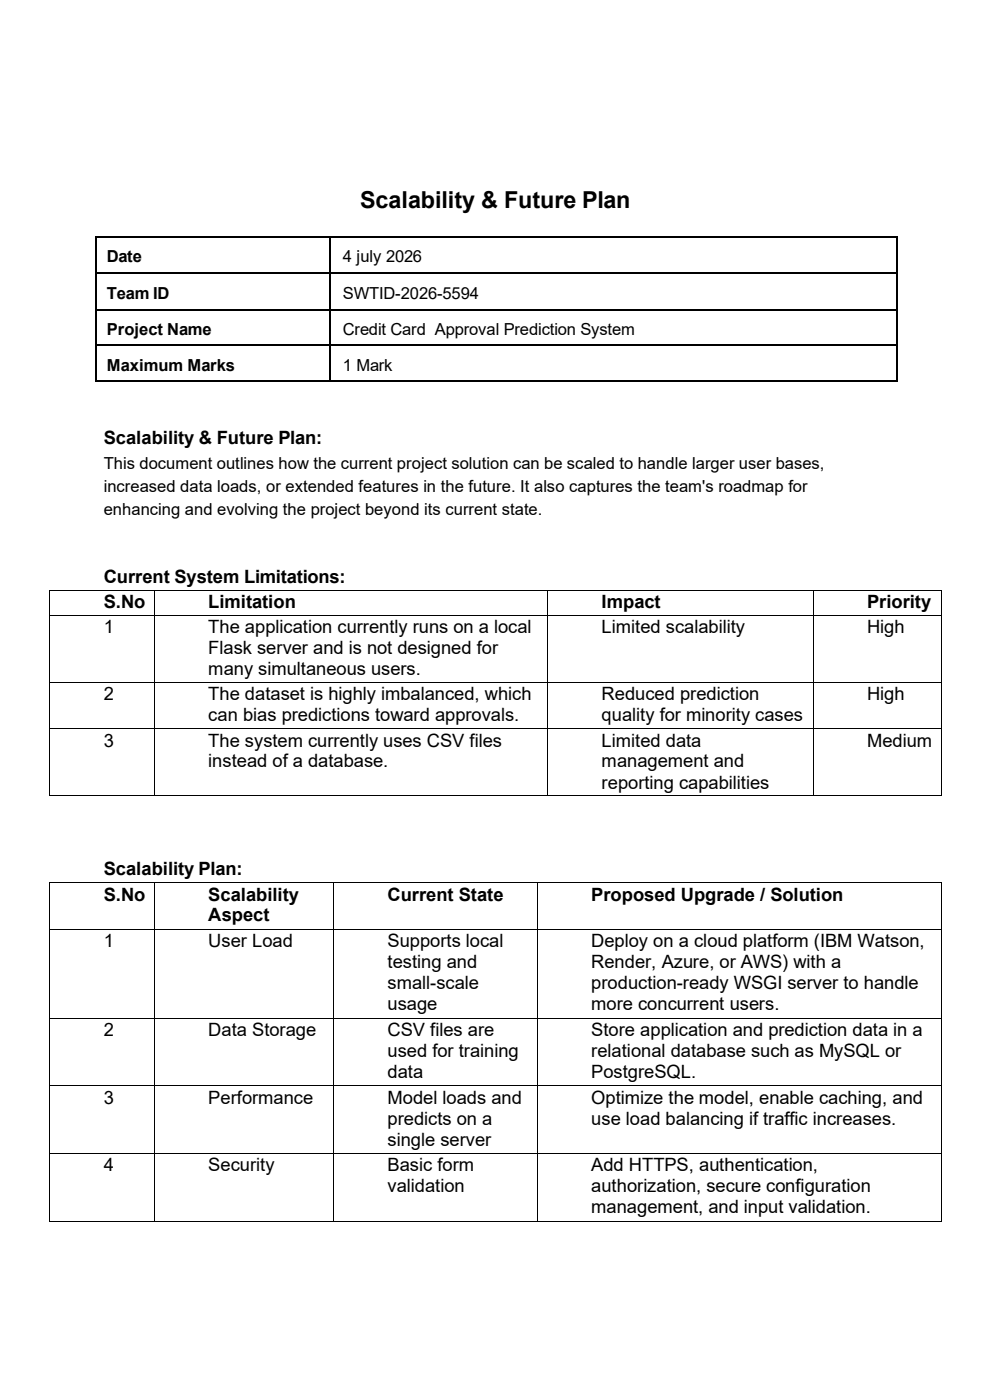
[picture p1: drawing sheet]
<svg xmlns="http://www.w3.org/2000/svg" width="210mm" height="297mm" viewBox="0 0 210 297" stroke-linecap="round" stroke-linejoin="round" font-family="sans-serif">
<defs><g id="words">
<text font-size="5" x="76.4" y="44.1">Scalability &amp; Future Plan</text>
<g font-size="3.9">
<text x="22" y="94.1">Scalability &amp; Future Plan:</text>
<text x="22" y="123.7">Current System Limitations:</text>
<text x="22" y="129">S.No</text>
<text x="44.2" y="129">Limitation</text>
<text x="127.7" y="129">Impact</text>
<text x="184" y="129">Priority</text>
<text x="22" y="134.4">1</text>
<text x="44.2" y="134.4">The application currently runs on a local</text>
<text x="127.7" y="134.4">Limited scalability</text>
<text x="184" y="134.4">High</text>
<text x="44.2" y="138.8">Flask server and is not designed for</text>
<text x="44.2" y="143.3">many simultaneous users.</text>
<text x="22" y="148.6">2</text>
<text x="44.2" y="148.6">The dataset is highly imbalanced, which</text>
<text x="127.7" y="148.6">Reduced prediction</text>
<text x="184" y="148.6">High</text>
<text x="44.2" y="153.1">can bias predictions toward approvals.</text>
<text x="127.7" y="153.1">quality for minority cases</text>
<text x="22" y="158.4">3</text>
<text x="44.2" y="158.4">The system currently uses CSV files</text>
<text x="127.7" y="158.4">Limited data</text>
<text x="184" y="158.4">Medium</text>
<text x="44.2" y="162.8">instead of a database.</text>
<text x="127.7" y="162.8">management and</text>
<text x="127.7" y="167.3">reporting capabilities</text>
<text x="22" y="185.7">Scalability Plan:</text>
<text x="22" y="191.1">S.No</text>
<text x="44.2" y="191.1">Scalability</text>
<text x="82.2" y="191.1">Current State</text>
<text x="125.5" y="191.1">Proposed Upgrade / Solution</text>
<text x="44.2" y="195.5">Aspect</text>
<text x="22" y="201">1</text>
<text x="44.2" y="201">User Load</text>
<text x="82.2" y="201">Supports local</text>
<text x="125.5" y="201">Deploy on a cloud platform (IBM Watson,</text>
<text x="82.2" y="205.4">testing and</text>
<text x="82.2" y="209.9">small-scale</text>
<text x="125.5" y="205.4">Render, Azure, or AWS) with a</text>
<text x="125.5" y="209.9">production-ready WSGI server to handle</text>
<text x="82.2" y="214.4">usage</text>
<text x="125.5" y="214.4">more concurrent users.</text>
<text x="22" y="219.8">2</text>
<text x="44.2" y="219.8">Data Storage</text>
<text x="82.2" y="219.8">CSV files are</text>
<text x="125.5" y="219.8">Store application and prediction data in a</text>
<text x="82.2" y="224.3">used for training</text>
<text x="125.5" y="224.3">relational database such as MySQL or</text>
<text x="82.2" y="228.7">data</text>
<text x="125.5" y="228.7">PostgreSQL.</text>
<text x="22" y="234.2">3</text>
<text x="44.2" y="234.2">Performance</text>
<text x="82.2" y="234.2">Model loads and</text>
<text x="82.2" y="238.6">predicts on a</text>
<text x="125.5" y="234.2">Optimize the model, enable caching, and</text>
<text x="125.5" y="238.6">use load balancing if traffic increases.</text>
<text x="82.2" y="243.1">single server</text>
<text x="22" y="248.5">4</text>
<text x="44.2" y="248.5">Security</text>
<text x="82.2" y="248.5">Basic form</text>
<text x="125.5" y="248.5">Add HTTPS, authentication,</text>
<text x="82.2" y="253">validation</text>
<text x="125.5" y="253">authorization, secure configuration</text>
<text x="125.5" y="257.4">management, and input validation.</text>
</g>
<g font-size="3.5">
<text x="22.7" y="55.7">Date</text>
<text x="72.7" y="55.7">4 july 2026</text>
<text x="22.7" y="63.3">Team ID</text>
<text x="72.7" y="63.3">SWTID-2026-5594</text>
<text x="22.7" y="71">Project Name</text>
<text x="72.7" y="71">Credit Card Approval Prediction System</text>
<text x="22.7" y="78.7">Maximum Marks</text>
<text x="72.7" y="78.7">1 Mark</text>
<text x="22" y="99.4">This document outlines how the current project solution can be scaled to handle larger user bases,</text>
<text x="22" y="104.4">increased data loads, or extended features in the future. It also captures the team's roadmap for</text>
<text x="22" y="109.3">enhancing and evolving the project beyond its current state.</text>
</g>
</g></defs>
<g fill="#000">
<path d="M20.1 50.1h.4v.3h-.4z" fill-rule="evenodd"/>
<path d="M20.1 50.1h.4v.3h-.4z" fill-rule="evenodd"/>
<path d="M20.1 57.8h.4v.4h-.4z" fill-rule="evenodd"/>
<path d="M69.9 50.1h.3v.3h-.3z" fill-rule="evenodd"/>
<path d="M69.9 57.8h.3v.4h-.3z" fill-rule="evenodd"/>
<path d="M190.2 50.1h.3v.3h-.3z" fill-rule="evenodd"/>
<path d="M190.2 50.1h.3v.3h-.3z" fill-rule="evenodd"/>
<path d="M190.2 57.8h.3v.4h-.3z" fill-rule="evenodd"/>
<path d="M20.1 65.6h.4v.3h-.4z" fill-rule="evenodd"/>
<path d="M20.1 73h.4v.3h-.4z" fill-rule="evenodd"/>
<path d="M69.9 65.6h.3v.3h-.3z" fill-rule="evenodd"/>
<path d="M69.9 73h.3v.3h-.3z" fill-rule="evenodd"/>
<path d="M190.2 65.6h.3v.3h-.3z" fill-rule="evenodd"/>
<path d="M190.2 73h.3v.3h-.3z" fill-rule="evenodd"/>
<path d="M20.1 80.7h.4v.4h-.4z" fill-rule="evenodd"/>
<path d="M20.1 80.7h.4v.4h-.4z" fill-rule="evenodd"/>
<path d="M69.9 80.7h.3v.4h-.3z" fill-rule="evenodd"/>
<path d="M190.2 80.7h.3v.4h-.3z" fill-rule="evenodd"/>
<path d="M190.2 80.7h.3v.4h-.3z" fill-rule="evenodd"/>
<path d="M10.5 125.2h.2v.2h-.2z" fill-rule="evenodd"/>
<path d="M10.5 125.2h.2v.2h-.2z" fill-rule="evenodd"/>
<path d="M10.5 130.5h.2v.2h-.2z" fill-rule="evenodd"/>
<path d="M32.7 125.2h.2v.2h-.2z" fill-rule="evenodd"/>
<path d="M32.7 130.5h.2v.2h-.2z" fill-rule="evenodd"/>
<path d="M116.1 125.2h.2v.2h-.2z" fill-rule="evenodd"/>
<path d="M116.1 130.5h.2v.2h-.2z" fill-rule="evenodd"/>
<path d="M172.5 125.2h.1v.2h-.1z" fill-rule="evenodd"/>
<path d="M172.5 130.5h.1v.2h-.1z" fill-rule="evenodd"/>
<path d="M199.6 125.2h.2v.2h-.2z" fill-rule="evenodd"/>
<path d="M199.6 125.2h.2v.2h-.2z" fill-rule="evenodd"/>
<path d="M199.6 130.5h.2v.2h-.2z" fill-rule="evenodd"/>
<path d="M10.5 144.8h.2v.1h-.2z" fill-rule="evenodd"/>
<path d="M10.5 154.5h.2v.2h-.2z" fill-rule="evenodd"/>
<path d="M32.7 144.8h.2v.1h-.2z" fill-rule="evenodd"/>
<path d="M32.7 154.5h.2v.2h-.2z" fill-rule="evenodd"/>
<path d="M116.1 144.8h.2v.1h-.2z" fill-rule="evenodd"/>
<path d="M116.1 154.5h.2v.2h-.2z" fill-rule="evenodd"/>
<path d="M172.5 144.8h.1v.1h-.1z" fill-rule="evenodd"/>
<path d="M172.5 154.5h.1v.2h-.1z" fill-rule="evenodd"/>
<path d="M199.6 144.8h.2v.1h-.2z" fill-rule="evenodd"/>
<path d="M199.6 154.5h.2v.2h-.2z" fill-rule="evenodd"/>
<path d="M10.5 168.8h.2v.2h-.2z" fill-rule="evenodd"/>
<path d="M10.5 168.8h.2v.2h-.2z" fill-rule="evenodd"/>
<path d="M32.7 168.8h.2v.2h-.2z" fill-rule="evenodd"/>
<path d="M116.1 168.8h.2v.2h-.2z" fill-rule="evenodd"/>
<path d="M172.5 168.8h.1v.2h-.1z" fill-rule="evenodd"/>
<path d="M199.6 168.8h.2v.2h-.2z" fill-rule="evenodd"/>
<path d="M199.6 168.8h.2v.2h-.2z" fill-rule="evenodd"/>
<path d="M10.5 187.3h.2v.1h-.2z" fill-rule="evenodd"/>
<path d="M10.5 187.3h.2v.1h-.2z" fill-rule="evenodd"/>
<path d="M10.5 197.2h.2v.1h-.2z" fill-rule="evenodd"/>
<path d="M32.7 187.3h.2v.1h-.2z" fill-rule="evenodd"/>
<path d="M32.7 197.2h.2v.1h-.2z" fill-rule="evenodd"/>
<path d="M70.7 187.3h.2v.1h-.2z" fill-rule="evenodd"/>
<path d="M70.7 197.2h.2v.1h-.2z" fill-rule="evenodd"/>
<path d="M113.9 187.3h.2v.1h-.2z" fill-rule="evenodd"/>
<path d="M113.9 197.2h.2v.1h-.2z" fill-rule="evenodd"/>
<path d="M199.6 187.3h.2v.1h-.2z" fill-rule="evenodd"/>
<path d="M199.6 187.3h.2v.1h-.2z" fill-rule="evenodd"/>
<path d="M199.6 197.2h.2v.1h-.2z" fill-rule="evenodd"/>
<path d="M10.5 216h.2v.1h-.2z" fill-rule="evenodd"/>
<path d="M32.7 216h.2v.1h-.2z" fill-rule="evenodd"/>
<path d="M70.7 216h.2v.1h-.2z" fill-rule="evenodd"/>
<path d="M113.9 216h.2v.1h-.2z" fill-rule="evenodd"/>
<path d="M199.6 216h.2v.1h-.2z" fill-rule="evenodd"/>
<path d="M10.5 230.3h.2v.2h-.2z" fill-rule="evenodd"/>
<path d="M32.7 230.3h.2v.2h-.2z" fill-rule="evenodd"/>
<path d="M70.7 230.3h.2v.2h-.2z" fill-rule="evenodd"/>
<path d="M113.9 230.3h.2v.2h-.2z" fill-rule="evenodd"/>
<path d="M199.6 230.3h.2v.2h-.2z" fill-rule="evenodd"/>
<path d="M10.5 244.7h.2v.1h-.2z" fill-rule="evenodd"/>
<path d="M10.5 259.1h.2v.1h-.2z" fill-rule="evenodd"/>
<path d="M10.5 259.1h.2v.1h-.2z" fill-rule="evenodd"/>
<path d="M32.7 244.7h.2v.1h-.2z" fill-rule="evenodd"/>
<path d="M32.7 259.1h.2v.1h-.2z" fill-rule="evenodd"/>
<path d="M70.7 244.7h.2v.1h-.2z" fill-rule="evenodd"/>
<path d="M70.7 259.1h.2v.1h-.2z" fill-rule="evenodd"/>
<path d="M113.9 244.7h.2v.1h-.2z" fill-rule="evenodd"/>
<path d="M113.9 259.1h.2v.1h-.2z" fill-rule="evenodd"/>
<path d="M199.6 244.7h.2v.1h-.2z" fill-rule="evenodd"/>
<path d="M199.6 259.1h.2v.1h-.2z" fill-rule="evenodd"/>
<path d="M199.6 259.1h.2v.1h-.2z" fill-rule="evenodd"/>
</g>
<g fill="none" stroke="#000" stroke-width=".34">
<path d="M20.3 50.4v7.4M20.3 58.2v7.4M20.5 50.3h49.4M20.5 58h49.4M70 50.4v7.4M70 58.2v7.4M70.2 50.3h120M70.2 58h120M190.4 50.4v7.4M190.4 58.2v7.4M20.3 65.9v7.1M20.3 73.3v7.4"/>
<path d="M20.5 65.8h49.4M20.5 73.2h49.4M70 65.9v7.1M70 73.3v7.4M70.2 65.8h120M70.2 73.2h120M190.4 65.9v7.1M190.4 73.3v7.4M20.5 80.9h49.4M70.2 80.9h120"/>
</g>
<g fill="none" stroke="#000" stroke-width=".21">
<path d="M10.6 125.4v5.1M10.6 130.7v14.1M10.7 125.3h22M10.7 130.6h22M32.8 125.4v5.1M32.8 130.7v14.1M32.9 125.3h83.2M32.9 130.6h83.2M116.2 125.4v5.1M116.2 130.7v14.1M116.3 125.3h56.2M116.3 130.6h56.2"/>
<path d="M172.5 125.4v5.1M172.5 130.7v14.1M172.6 125.3h27M172.6 130.6h27M199.7 125.4v5.1M199.7 130.7v14.1M10.6 144.9v9.6M10.6 154.7v14.1M10.7 144.8h22M10.7 154.6h22M32.8 144.9v9.6M32.8 154.7v14.1"/>
<path d="M32.9 144.8h83.2M32.9 154.6h83.2M116.2 144.9v9.6M116.2 154.7v14.1M116.3 144.8h56.2M116.3 154.6h56.2M172.5 144.9v9.6M172.5 154.7v14.1M172.6 144.8h27M172.6 154.6h27M199.7 144.9v9.6M199.7 154.7v14.1"/>
<path d="M10.7 168.9h22M32.9 168.9h83.2M116.3 168.9h56.2M172.6 168.9h27M10.6 187.4v9.8M10.6 197.3v18.7M10.7 187.3h22M10.7 197.3h22M32.8 187.4v9.8M32.8 197.3v18.7M32.9 187.3h37.8M32.9 197.3h37.8"/>
<path d="M70.8 187.4v9.8M70.8 197.3v18.7M70.9 187.3h43M70.9 197.3h43M114 187.4v9.8M114 197.3v18.7M114.1 187.3h85.5M114.1 197.3h85.5M199.7 187.4v9.8M199.7 197.3v18.7M10.6 216.1v14.2M10.7 216.1h22"/>
<path d="M32.8 216.1v14.2M32.9 216.1h37.8M70.8 216.1v14.2M70.9 216.1h43M114 216.1v14.2M114.1 216.1h85.5M199.7 216.1v14.2M10.6 230.5v14.2M10.7 230.4h22M32.8 230.5v14.2M32.9 230.4h37.8M70.8 230.5v14.2"/>
<path d="M70.9 230.4h43M114 230.5v14.2M114.1 230.4h85.5M199.7 230.5v14.2M10.6 244.8v14.3M10.7 244.8h22M10.7 259.2h22M32.8 244.8v14.3M32.9 244.8h37.8M32.9 259.2h37.8M70.8 244.8v14.3M70.9 244.8h43"/>
<path d="M70.9 259.2h43M114 244.8v14.3M114.1 244.8h85.5M114.1 259.2h85.5M199.7 244.8v14.3"/>
</g>
<use href="#words"/>
</svg>
